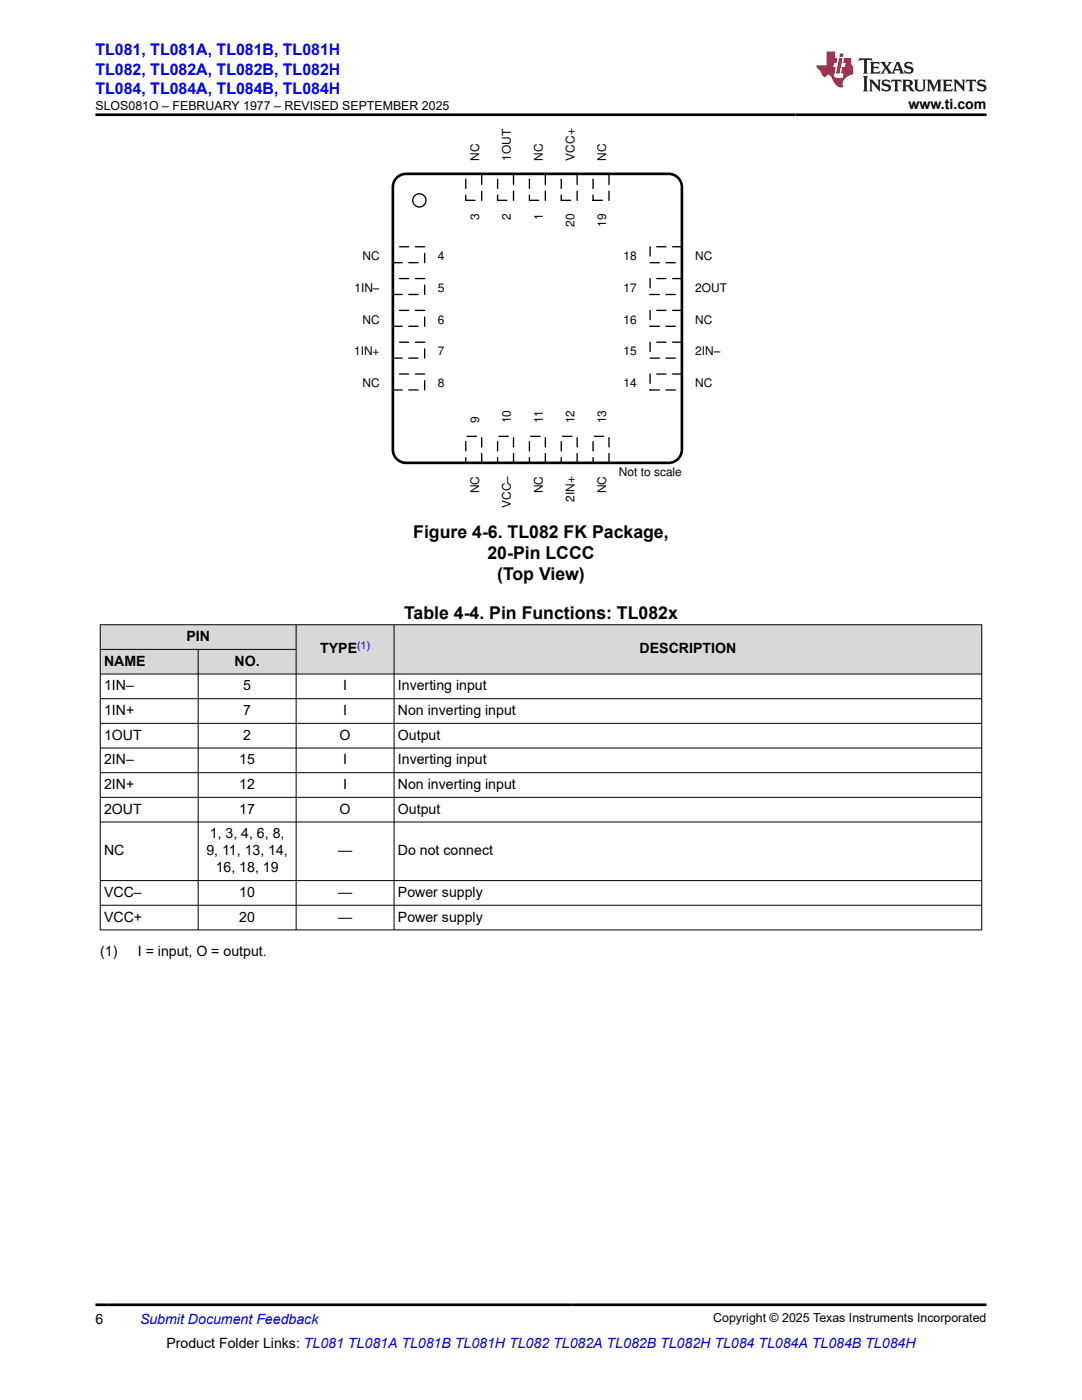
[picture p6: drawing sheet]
<svg xmlns="http://www.w3.org/2000/svg" width="216mm" height="279mm" viewBox="0 0 216 279" stroke-linecap="round" stroke-linejoin="round" font-family="sans-serif">
<defs><g id="words">
<g font-size="3.5">
<text x="82.5" y="107.3">Figure 4-6. TL082 FK Package,</text>
<text x="97.3" y="111.5">20-Pin LCCC</text>
<text x="99.2" y="115.8">(Top View)</text>
<text x="80.6" y="123.5">Table 4-4. Pin Functions: TL082x</text>
</g>
<g font-size="3.2" fill="#00f">
<text x="19" y="11.1">TL081, TL081A, TL081B, TL081H</text>
<text x="19" y="14.9">TL082, TL082A, TL082B, TL082H</text>
<text x="19" y="18.7">TL084, TL084A, TL084B, TL084H</text>
</g>
<g font-size="2.8">
<text x="181.3" y="21.8">www.ti.com</text>
<text x="37.2" y="128">PIN</text>
<text x="63.9" y="130.4">TYPE</text>
<text x="127.6" y="130.4">DESCRIPTION</text>
<text x="20.8" y="137.8">1IN–</text>
<text x="20.8" y="132.9">NAME</text>
<text x="46.8" y="132.9">NO.</text>
<text x="48.5" y="137.8">5</text>
<text x="68.5" y="137.8">I</text>
<text x="79.4" y="137.8">Inverting input</text>
<text x="20.8" y="142.7">1IN+</text>
<text x="48.5" y="142.7">7</text>
<text x="68.5" y="142.7">I</text>
<text x="79.4" y="142.7">Non inverting input</text>
<text x="20.8" y="147.6">1OUT</text>
<text x="48.5" y="147.6">2</text>
<text x="67.8" y="147.6">O</text>
<text x="79.4" y="147.6">Output</text>
<text x="20.8" y="152.6">2IN–</text>
<text x="47.7" y="152.6">15</text>
<text x="68.5" y="152.6">I</text>
<text x="79.4" y="152.6">Inverting input</text>
<text x="20.8" y="157.5">2IN+</text>
<text x="47.7" y="157.5">12</text>
<text x="68.5" y="157.5">I</text>
<text x="79.4" y="157.5">Non inverting input</text>
<text x="20.8" y="162.4">2OUT</text>
<text x="41.9" y="167.3">1, 3, 4, 6, 8,</text>
<text x="47.7" y="162.4">17</text>
<text x="67.8" y="162.4">O</text>
<text x="79.4" y="162.4">Output</text>
<text x="20.8" y="170.7">NC</text>
<text x="41.2" y="170.7">9, 11, 13, 14,</text>
<text x="67.5" y="170.7">—</text>
<text x="79.4" y="170.7">Do not connect</text>
<text x="20.8" y="179">VCC–</text>
<text x="43" y="174.1">16, 18, 19</text>
<text x="47.7" y="179">10</text>
<text x="67.5" y="179">—</text>
<text x="79.4" y="179">Power supply</text>
<text x="20.8" y="183.9">VCC+</text>
<text x="47.7" y="183.9">20</text>
<text x="67.5" y="183.9">—</text>
<text x="79.4" y="183.9">Power supply</text>
<text x="20" y="190.7">(1)</text>
<text x="27.5" y="190.7">I = input, O = output.</text>
<text x="19" y="264.2">6</text>
<text x="33.2" y="269">Product Folder Links: TL081 TL081A TL081B TL081H TL082 TL082A TL082B TL082H TL084 TL084A TL084B TL084H</text>
</g>
<text font-size="2.8" fill="#00f" x="27.9" y="264.2">Submit Document Feedback</text>
<g font-size="2.5">
<text x="19.1" y="21.9">SLOS081O – FEBRUARY 1977 – REVISED SEPTEMBER 2025</text>
<text x="142.3" y="263.9">Copyright © 2025 Texas Instruments Incorporated</text>
</g>
<g font-size="2.4">
<text x="95.6" y="32.1" transform="rotate(-90 95.6 32.1)">NC</text>
<text x="101.9" y="32.1" transform="rotate(-90 101.9 32.1)">1OUT</text>
<text x="108.3" y="32.1" transform="rotate(-90 108.3 32.1)">NC</text>
<text x="114.6" y="32.1" transform="rotate(-90 114.6 32.1)">VCC+</text>
<text x="121" y="32.1" transform="rotate(-90 121 32.1)">NC</text>
<text x="95.6" y="43.9" transform="rotate(-90 95.6 43.9)">3</text>
<text x="101.9" y="43.9" transform="rotate(-90 101.9 43.9)">2</text>
<text x="108.3" y="43.9" transform="rotate(-90 108.3 43.9)">1</text>
<text x="114.6" y="45.3" transform="rotate(-90 114.6 45.3)">20</text>
<text x="121" y="45.3" transform="rotate(-90 121 45.3)">19</text>
<text x="72.3" y="51.9">NC</text>
<text x="87.4" y="51.9">4</text>
<text x="124.4" y="51.9">18</text>
<text x="138.7" y="51.9">NC</text>
<text x="70.7" y="58.2">1IN±</text>
<text x="87.4" y="58.2">5</text>
<text x="124.4" y="58.2">17</text>
<text x="138.7" y="58.2">2OUT</text>
<text x="72.3" y="64.6">NC</text>
<text x="87.4" y="64.6">6</text>
<text x="124.4" y="64.6">16</text>
<text x="138.7" y="64.6">NC</text>
<text x="70.7" y="70.9">1IN+</text>
<text x="87.4" y="70.9">7</text>
<text x="124.4" y="70.9">15</text>
<text x="138.7" y="70.9">2IN±</text>
<text x="72.3" y="77.3">NC</text>
<text x="87.4" y="77.3">8</text>
<text x="124.4" y="77.3">14</text>
<text x="138.7" y="77.3">NC</text>
<text x="95.6" y="84.4" transform="rotate(-90 95.6 84.4)">9</text>
<text x="101.9" y="84.4" transform="rotate(-90 101.9 84.4)">10</text>
<text x="108.3" y="84.4" transform="rotate(-90 108.3 84.4)">11</text>
<text x="114.6" y="84.4" transform="rotate(-90 114.6 84.4)">12</text>
<text x="121" y="84.4" transform="rotate(-90 121 84.4)">13</text>
<text x="123.5" y="95">Not to scale</text>
<text x="95.6" y="98.5" transform="rotate(-90 95.6 98.5)">NC</text>
<text x="101.9" y="101.4" transform="rotate(-90 101.9 101.4)">VCC±</text>
<text x="108.3" y="98.5" transform="rotate(-90 108.3 98.5)">NC</text>
<text x="114.6" y="100.1" transform="rotate(-90 114.6 100.1)">2IN+</text>
<text x="121" y="98.5" transform="rotate(-90 121 98.5)">NC</text>
</g>
<text font-size="2.1" fill="#00f" x="71.3" y="129.5">(1)</text>
</g></defs>
<path d="M78.4 49.2h6.3v3.2h-6.3z" fill="none" stroke="#000" stroke-width=".26" stroke-dasharray="1.9 1.3"/>
<path d="M78.4 55.6h6.3v3.2h-6.3z" fill-rule="evenodd" fill="#fff"/>
<path d="M78.4 55.6h6.3v3.2h-6.3z" fill="none" stroke="#000" stroke-width=".26" stroke-dasharray="1.9 1.3"/>
<path d="M78.4 61.9h6.3v3.2h-6.3z" fill-rule="evenodd" fill="#fff"/>
<path d="M78.4 61.9h6.3v3.2h-6.3z" fill="none" stroke="#000" stroke-width=".26" stroke-dasharray="1.9 1.3"/>
<path d="M78.4 68.3h6.3v3.2h-6.3z" fill-rule="evenodd" fill="#fff"/>
<path d="M78.4 68.3h6.3v3.2h-6.3z" fill="none" stroke="#000" stroke-width=".26" stroke-dasharray="1.9 1.3"/>
<path d="M78.4 74.6h6.3v3.2h-6.3z" fill-rule="evenodd" fill="#fff"/>
<path d="M78.4 74.6h6.3v3.2h-6.3z" fill="none" stroke="#000" stroke-width=".26" stroke-dasharray="1.9 1.3"/>
<path d="M92.9 87.1h3.2v5.3h-3.2z" fill-rule="evenodd" fill="#fff"/>
<path d="M92.9 87.1h3.2v5.3h-3.2z" fill="none" stroke="#000" stroke-width=".26" stroke-dasharray="1.9 1.3"/>
<path d="M99.3 87.1h3.2v5.3h-3.2z" fill-rule="evenodd" fill="#fff"/>
<path d="M99.3 87.1h3.2v5.3h-3.2z" fill="none" stroke="#000" stroke-width=".26" stroke-dasharray="1.9 1.3"/>
<path d="M105.6 87.1h3.2v5.3h-3.2z" fill-rule="evenodd" fill="#fff"/>
<path d="M105.6 87.1h3.2v5.3h-3.2z" fill="none" stroke="#000" stroke-width=".26" stroke-dasharray="1.9 1.3"/>
<path d="M112 87.1h3.2v5.3h-3.2z" fill-rule="evenodd" fill="#fff"/>
<path d="M112 87.1h3.2v5.3h-3.2z" fill="none" stroke="#000" stroke-width=".26" stroke-dasharray="1.9 1.3"/>
<path d="M118.3 87.1h3.2v5.3h-3.2z" fill-rule="evenodd" fill="#fff"/>
<path d="M118.3 87.1h3.2v5.3h-3.2z" fill="none" stroke="#000" stroke-width=".26" stroke-dasharray="1.9 1.3"/>
<path d="M129.7 74.6h6.4v3.2h-6.4z" fill-rule="evenodd" fill="#fff"/>
<path d="M129.7 74.6h6.4v3.2h-6.4z" fill="none" stroke="#000" stroke-width=".26" stroke-dasharray="1.9 1.3"/>
<path d="M129.7 68.3h6.4v3.2h-6.4z" fill-rule="evenodd" fill="#fff"/>
<path d="M129.7 68.3h6.4v3.2h-6.4z" fill="none" stroke="#000" stroke-width=".26" stroke-dasharray="1.9 1.3"/>
<path d="M129.7 61.9h6.4v3.2h-6.4z" fill-rule="evenodd" fill="#fff"/>
<path d="M129.7 61.9h6.4v3.2h-6.4z" fill="none" stroke="#000" stroke-width=".26" stroke-dasharray="1.9 1.3"/>
<path d="M129.7 55.6h6.4v3.2h-6.4z" fill-rule="evenodd" fill="#fff"/>
<path d="M129.7 55.6h6.4v3.2h-6.4z" fill="none" stroke="#000" stroke-width=".26" stroke-dasharray="1.9 1.3"/>
<path d="M129.7 49.2h6.4v3.2h-6.4z" fill-rule="evenodd" fill="#fff"/>
<path d="M129.7 49.2h6.4v3.2h-6.4z" fill="none" stroke="#000" stroke-width=".26" stroke-dasharray="1.9 1.3"/>
<path d="M118.3 34.7h3.2v5.3h-3.2z" fill-rule="evenodd" fill="#fff"/>
<path d="M118.3 34.7h3.2v5.3h-3.2z" fill="none" stroke="#000" stroke-width=".26" stroke-dasharray="1.9 1.3"/>
<path d="M112 34.7h3.2v5.3h-3.2z" fill-rule="evenodd" fill="#fff"/>
<path d="M112 34.7h3.2v5.3h-3.2z" fill="none" stroke="#000" stroke-width=".26" stroke-dasharray="1.9 1.3"/>
<path d="M105.6 34.7h3.2v5.3h-3.2z" fill-rule="evenodd" fill="#fff"/>
<path d="M105.6 34.7h3.2v5.3h-3.2z" fill="none" stroke="#000" stroke-width=".26" stroke-dasharray="1.9 1.3"/>
<path d="M99.3 34.7h3.2v5.3h-3.2z" fill-rule="evenodd" fill="#fff"/>
<path d="M99.3 34.7h3.2v5.3h-3.2z" fill="none" stroke="#000" stroke-width=".26" stroke-dasharray="1.9 1.3"/>
<path d="M92.9 34.7h3.2v5.3h-3.2z" fill-rule="evenodd" fill="#fff"/>
<path d="M92.9 34.7h3.2v5.3h-3.2z" fill="none" stroke="#000" stroke-width=".26" stroke-dasharray="1.9 1.3"/>
<circle cx="83.7" cy="40" r="1.32" fill="none" stroke="#000" stroke-width=".26"/>
<path d="M79 35.7a2.64 2.64 0 0 1 2-1h52.4a2.65 2.65 0 0 1 2.7 2.6v52.4a2.65 2.65 0 0 1-2.7 2.7h-52.4a2.65 2.65 0 0 1-2.6-2.7v-52.4l.1-.6z" fill="none" stroke="#000" stroke-width=".53"/>
<g fill="#d8d8d8">
<path d="M20 124.7h175.9v4.9h-175.9z" fill-rule="evenodd"/>
<path d="M20.1 124.7h38.9v4.8h-38.9z" fill-rule="evenodd"/>
<path d="M59.2 124.7h19.4v9.8h-19.4z" fill-rule="evenodd"/>
<path d="M78.7 124.7h117.1v9.8h-117.1z" fill-rule="evenodd"/>
<path d="M20.1 129.7h19.4v4.8h-19.4z" fill-rule="evenodd"/>
<path d="M39.6 129.7h19.4v4.8h-19.4z" fill-rule="evenodd"/>
</g>
<g fill="none" stroke="#000" stroke-width=".2">
<path d="M19.9 124.7h176.1M19.9 129.6h39.3M19.9 139.4h176.1M20 124.6v61M39.5 129.6v56M59.1 124.6v61M78.6 124.6v61M195.9 124.6v61M196 134.5h-176.1M19.9 144.4h176.1M19.9 149.3h176.1M19.9 154.2h176.1"/>
<path d="M19.9 159.1h176.1M19.9 164h176.1M19.9 175.7h176.1M19.9 180.7h176.1M19.9 185.6h176.1"/>
</g>
<path d="M171.5 11.6l-.2 .6 .5-.2h.6v.1v2.2l-.2 .4h1l-.2-.4v-2.2v-.1h.5l.6 .2-.2-.6zM173.6 12.4l.2 .3v1.6l-.2 .4h1.9l.1-.6a1.08 1.08 0 0 1-1.3 .2v-.7h.6l.4 .2v-.7l-.4 .2h-.6v-.5l.2-.2a1 1 0 0 1 1 .3l-.1-.5zM175.7 12.4l.9 1.1-1 1.2h.9l-.2-.2 .5-.8 .4 .8-.2 .2h1.6l-.2-.2 .2-.5h.9l.1 .5-.1 .2h.9l-.2-.4-.8-1.9h-.5l-.9 2.1-.9-1.1 .9-1h-.8l.2 .2-.4 .6-.4-.6 .2-.2zM179 12.8l.4 1h-.7zM180.7 12.5a.65 .65 0 0 0-.2 .7 .65 .65 0 0 0 .6 .5l.6 .1 .1 .3a.79 .79 0 0 1-.7 .4 .79 .79 0 0 1-.7-.5l.1 .7 .2-.1a.93 .93 0 0 0 1.1 0 .93 .93 0 0 0 .4-.9 1.46 1.46 0 0 0-1.2-.6l-.1-.3a1.09 1.09 0 0 1 1.2 .2l-.2-.6-.1 .1-.5-.2zM172.2 15.2l.2 .4v2.2l-.2 .4h1l-.2-.4v-2.2l.2-.4zM173.4 15.9l.2 .4v1.5l-.2 .4h.8l-.3-.4 .1-1.3 1.6 1.8v-2l.2-.4h-.7l.1 .2 .1 1.1-1.2-1.3zM176.2 16a.65 .65 0 0 0-.2 .8 .65 .65 0 0 0 .6 .4l.6 .2 .1 .2a.79 .79 0 0 1-.7 .4 .79 .79 0 0 1-.7-.5l.1 .7 .2-.1a.93 .93 0 0 0 1.1 .1 .93 .93 0 0 0 .4-1 1.46 1.46 0 0 0-1.2-.5l-.1-.4a1.09 1.09 0 0 1 1.2 .2l-.1-.6-.2 .1-.5-.1zM177.9 15.9l-.1 .6a.63 .63 0 0 1 .8-.3v1.6l-.3 .4h1l-.2-.4v-1.6a.66 .66 0 0 1 .8 .3l-.1-.6zM180 15.9l.2 .4v1.5l-.2 .4h1l-.2-.2-.1-.7h.5l.1 .2a.79 .79 0 0 0 1.2 .6l-1-.9a.61 .61 0 0 0 .6-.6 .61 .61 0 0 0-.5-.7zM180.8 16.2h.1a.47 .47 0 0 1 .5 .1 .47 .47 0 0 1 .1 .5l-.1 .1-.7 .1zM182.3 15.9l.2 .2a2.27 2.27 0 0 0 .4 2 1.04 1.04 0 0 0 1.7-.7v-1.3l.2-.2h-.8l.2 .4v1.1a.6 .6 0 0 1-.6 .6 .6 .6 0 0 1-.6-.6v-1.1l.3-.4zM184.9 15.9l.2 .4v1.5l-.2 .4h.8l-.3-.4v-1.4l.9 1.9 .9-1.9v1.4l-.3 .4h1l-.2-.4v-1.5l.2-.4h-.8l-.7 1.5-.6-1.5zM188.1 15.9l.2 .4v1.5l-.2 .4h1.9l.1-.6a1.09 1.09 0 0 1-1.3 .2v-.7h.6l.4 .2v-.6l-.4 .2h-.6v-.6l.2-.1a1.01 1.01 0 0 1 1 .3l-.1-.6zM190.2 15.9l.3 .4v1.5l-.3 .4h.8l-.2-.4v-1.3l1.6 1.8v-2l.2-.4h-.7l.2 .2v1.1l-1.2-1.3zM192.8 15.9l-.1 .6a.63 .63 0 0 1 .8-.3v1.6l-.3 .4h1l-.2-.4v-1.6a.66 .66 0 0 1 .8 .3l-.1-.6zM195.2 16a.65 .65 0 0 0-.2 .8 .65 .65 0 0 0 .6 .4l.6 .2 .2 .2a.79 .79 0 0 1-.7 .4 .79 .79 0 0 1-.7-.5l.1 .7 .2-.1a.93 .93 0 0 0 1 .1 .93 .93 0 0 0 .5-1 1.46 1.46 0 0 0-1.3-.5v-.4a1.09 1.09 0 0 1 1.2 .2l-.2-.6-.2 .1-.5-.1z" fill="#231f20"/>
<path d="M164.9 10.3v2.7h-2l.1 .4 .8 1a.95 .95 0 0 0 1 .9 .59 .59 0 0 1 .5-.4 .59 .59 0 0 1 .5 .3l.4 .8a1.59 1.59 0 0 0 2.1 1.4 1.61 1.61 0 0 1 1-2.3l1-.3-.1-1.5a1.59 1.59 0 0 1-.3-1.7h-1.5l-.2 .9h.6l-.2 .9h-.5l-.2 .9v.3l.4 .1-.1 .9h-.7a.73 .73 0 0 1-1-.7l.3-1.5h-.5l.1-.9h.5l.2-.9h-.5v-1.3zM167.4 11.6l-.6 3.1h.7l.6-3.1zM167.6 10.7l-.1 .6h.7l.1-.6z" fill="#ed1c24"/>
<path d="M19 22.9h177.8M19 260.4h177.8" fill="none" stroke="#000" stroke-width=".53"/>
<use href="#words"/>
</svg>
